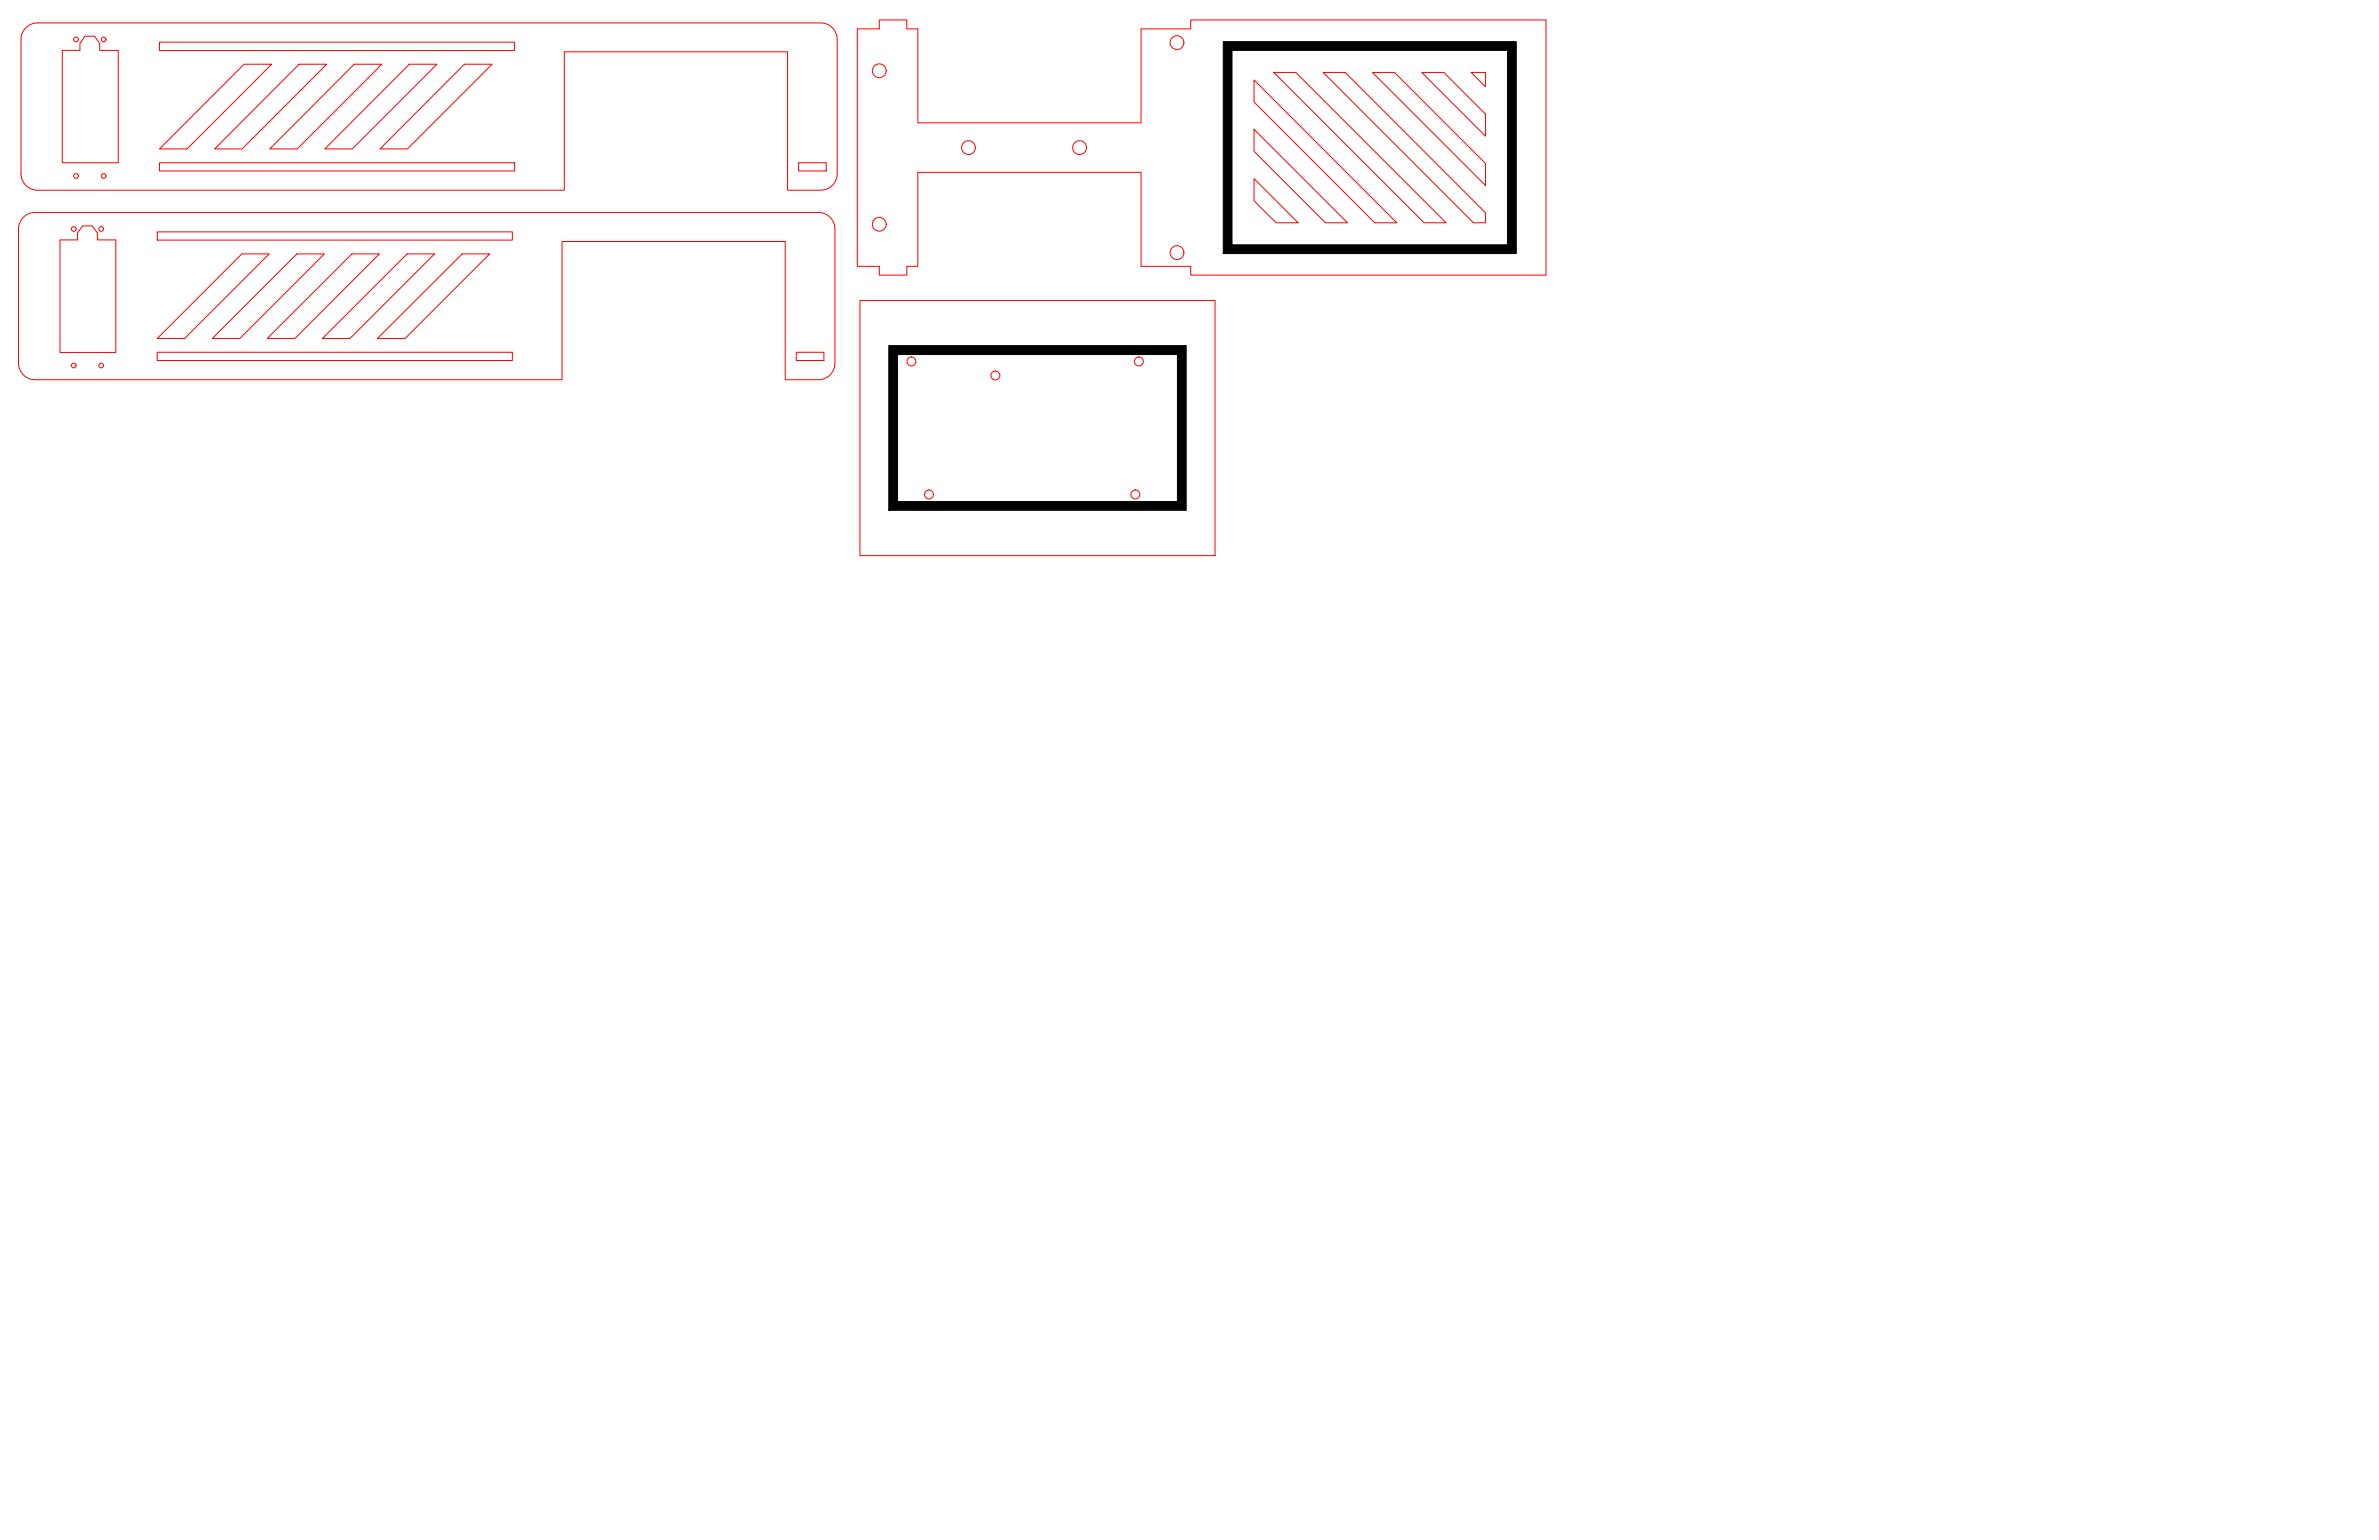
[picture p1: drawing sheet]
<svg xmlns="http://www.w3.org/2000/svg" width="864mm" height="559mm" viewBox="0 0 864 559" stroke-linecap="round" stroke-linejoin="round" font-family="sans-serif">
<!-- layer: Visible (ANSI) -->
<g fill="none" stroke="#f00" stroke-width=".36">
<path d="M22.6 18.3h6.4v-2.6l1.8-2.6h3.6l1.8 2.6v2.6h6.7v40.8h-20.3zM57.9 15.3h128.9v3.1h-128.9zM297.9 8.3h-284.3a6 6 0 0 0-6 6v48.8M297.9 8.3a6 6 0 0 1 6 6v48.8M311.2 10.5h8v-3.3h10v3.3h4v34.1h81v-34.1h18v-3.3h129v92.6h-129v-3.2h-18v-34.1h-81v34.1h-4v3.2h-10v-3.2h-8zM88.6 23.3h10l-30.7 30.7h-10zM108.6 23.3h10l-30.7 30.7h-10zM128.6 23.3h10l-30.7 30.7h-10zM148.6 23.3h10l-30.7 30.7h-10zM168.6 23.3h10l-30.7 30.7h-10zM455.2 29l51.8 51.8h-8l-43.8-43.8zM462.4 26.3h8l54.6 54.5h-8z"/>
<path d="M480.3 26.3h8l50.9 50.9v3.6h-4.3zM498.2 26.3h8l33 33v8zM516.1 26.3h8l15.1 15.1v8zM534 26.3h5.2v5.2zM57.9 59.1h128.9v2.9h-128.9zM289.9 59.1h10v2.9h-10zM455.2 46.9l33.9 33.9h-8l-25.9-25.9zM7.6 63a6 6 0 0 0 6 6h191.3v-50.2h81v50.2h12M12.7 77.1a6 6 0 0 0-6 6v48.7M12.8 77.1h284.3M297.1 77.1a6 6 0 0 1 6 6v48.7M303.9 63a6 6 0 0 1-6 6"/>
<path d="M455.2 64.8l16 16h-8l-8-8zM21.8 87.1h6.3v-2.5l1.9-2.6h3.5l1.9 2.6v2.5h6.6v40.8h-20.2zM57.1 84.1h128.9v3h-128.9zM312.2 109h128.9v92.6h-128.9zM6.7 131.8a6 6 0 0 0 6 6M12.8 137.8h191.2v-50.2h81.1v50.2h12M57.1 127.8h128.9v3h-128.9zM57.1 122.8l30.7-30.7h9.9l-30.6 30.7zM77.1 122.8l30.7-30.7h9.9l-30.6 30.7zM97 122.8l30.8-30.7h9.9l-30.6 30.7zM117 122.8l30.8-30.7h9.9l-30.6 30.7zM137 122.8l30.8-30.7h9.9l-30.6 30.7z"/>
<path d="M289.1 127.8h10v3h-10zM303.1 131.8a6 6 0 0 1-6 6"/>
<circle cx="27.6" cy="14.3" r=".86"/>
<circle cx="37.6" cy="14.3" r=".86"/>
<circle cx="427.3" cy="15.5" r="2.51"/>
<circle cx="319.2" cy="25.7" r="2.51"/>
<circle cx="351.6" cy="53.6" r="2.51"/>
<circle cx="391.9" cy="53.6" r="2.51"/>
<circle cx="27.6" cy="63.8" r=".86"/>
<circle cx="37.6" cy="63.8" r=".86"/>
<circle cx="26.8" cy="83.1" r=".86"/>
<circle cx="36.7" cy="83.1" r=".86"/>
<circle cx="319.2" cy="81.4" r="2.51"/>
<circle cx="427.3" cy="91.7" r="2.51"/>
<circle cx="26.8" cy="132.6" r=".86"/>
<circle cx="36.7" cy="132.6" r=".86"/>
<circle cx="330.9" cy="131.2" r="1.62"/>
<circle cx="361.3" cy="136.2" r="1.62"/>
<circle cx="413.4" cy="131.2" r="1.62"/>
<circle cx="337.2" cy="179.4" r="1.62"/>
<circle cx="412.1" cy="179.4" r="1.62"/>
</g>
<path d="M444.1 15.1h106.3v76.9h-106.3zM447.2 18.3h100v70.5h-100zM322.6 125.4h108v59.8h-108zM325.8 128.7h101.6v53.3h-101.6z" fill="none" stroke="#000" stroke-width=".36"/>
<!-- layer: Hatch (ANSI) -->
<g fill="#000">
<path d="M447.2 18.3v70.5h100v-70.5zM444.1 15.1v76.9h106.3v-76.9z" fill-rule="evenodd"/>
<path d="M325.8 128.7v53.3h101.6v-53.3zM322.6 125.4v59.8h108v-59.8z" fill-rule="evenodd"/>
</g>
</svg>
